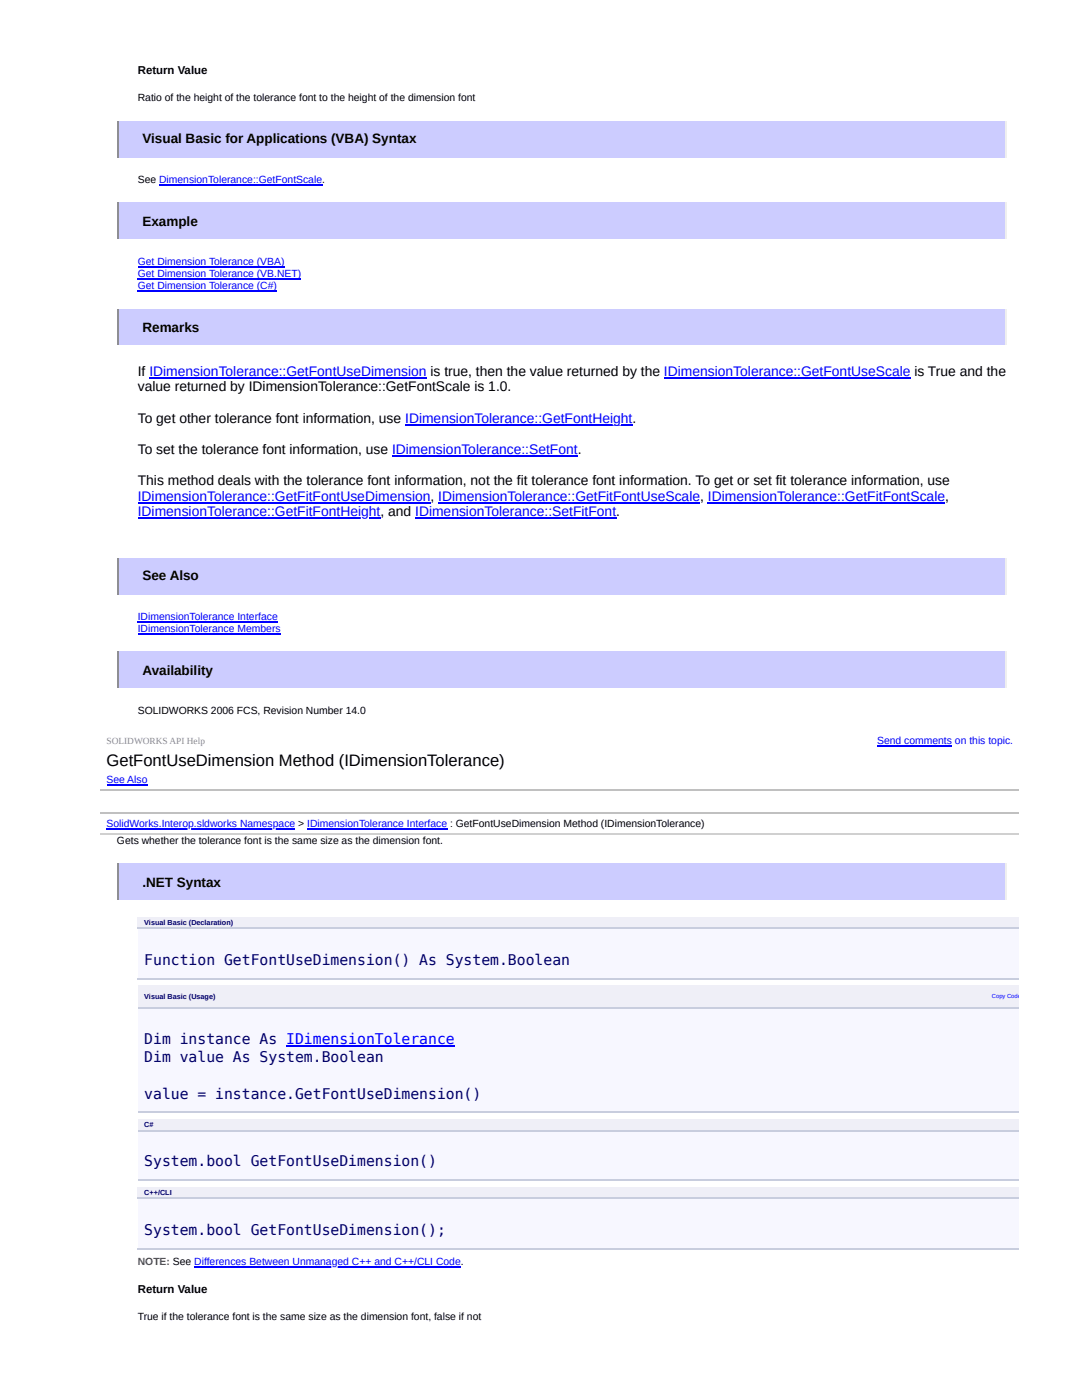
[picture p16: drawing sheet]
<svg xmlns="http://www.w3.org/2000/svg" width="216mm" height="279mm" viewBox="0 0 216 279" stroke-linecap="round" stroke-linejoin="round" font-family="sans-serif">
<defs><g id="words">
<text font-size="3.3" x="21.3" y="152.8">GetFontUseDimension Method (IDimensionTolerance)</text>
<g font-size="2.9" fill="#006">
<text x="28.8" y="192.6">Function GetFontUseDimension() As System.Boolean</text>
<text x="28.8" y="208.4">Dim instance As IDimensionTolerance</text>
<text x="28.8" y="212">Dim value As System.Boolean</text>
<text x="28.8" y="219.3">value = instance.GetFontUseDimension()</text>
<text x="28.8" y="232.8">System.bool GetFontUseDimension()</text>
<text x="28.8" y="246.5">System.bool GetFontUseDimension();</text>
</g>
<g font-size="2.8">
<text x="27.5" y="75">If IDimensionTolerance::GetFontUseDimension is true, then the value returned by the IDimensionTolerance::GetFontUseScale is True and the</text>
<text x="27.5" y="78.1">value returned by IDimensionTolerance::GetFontScale is 1.0.</text>
<text x="27.5" y="84.3">To get other tolerance font information, use IDimensionTolerance::GetFontHeight.</text>
<text x="27.5" y="90.6">To set the tolerance font information, use IDimensionTolerance::SetFont.</text>
<text x="27.5" y="96.8">This method deals with the tolerance font information, not the fit tolerance font information. To get or set fit tolerance information, use</text>
</g>
<g font-size="2.8" fill="#00f">
<text x="27.5" y="99.9">IDimensionTolerance::GetFitFontUseDimension, IDimensionTolerance::GetFitFontUseScale, IDimensionTolerance::GetFitFontScale,</text>
<text x="27.5" y="103">IDimensionTolerance::GetFitFontHeight, and IDimensionTolerance::SetFitFont.</text>
</g>
<g font-size="2.7">
<text x="28.4" y="28.5">Visual Basic for Applications (VBA) Syntax</text>
<text x="28.4" y="45.1">Example</text>
<text x="28.4" y="66.2">Remarks</text>
<text x="28.4" y="115.7">See Also</text>
<text x="28.4" y="134.7">Availability</text>
<text x="28.4" y="177">.NET Syntax</text>
</g>
<g font-size="2.3">
<text x="27.5" y="14.8">Return Value</text>
<text x="27.5" y="258">Return Value</text>
</g>
<g font-size="2.1">
<text x="27.5" y="20.2">Ratio of the height of the tolerance font to the height of the dimension font</text>
<text x="27.5" y="36.6">See DimensionTolerance::GetFontScale.</text>
<text x="27.5" y="142.5">SOLIDWORKS 2006 FCS, Revision Number 14.0</text>
<text x="23.3" y="168.4">Gets whether the tolerance font is the same size as the dimension font.</text>
<text x="27.5" y="263.4">True if the tolerance font is the same size as the dimension font, false if not</text>
</g>
<g font-size="2.1" fill="#00f">
<text x="27.5" y="52.9">Get Dimension Tolerance (VBA)</text>
<text x="27.5" y="55.3">Get Dimension Tolerance (VB.NET)</text>
<text x="27.5" y="57.6">Get Dimension Tolerance (C#)</text>
<text x="27.5" y="123.8">IDimensionTolerance Interface</text>
<text x="27.5" y="126.1">IDimensionTolerance Members</text>
<text x="175" y="148.4">Send comments on this topic.</text>
<text x="21.3" y="156.2">See Also</text>
<text x="21.3" y="165">SolidWorks.Interop.sldworks Namespace &gt; IDimensionTolerance Interface : GetFontUseDimension Method (IDimensionTolerance)</text>
</g>
<text font-size="2.1" fill="#f00" x="27.5" y="252.5">NOTE: See Differences Between Unmanaged C++ and C++/CLI Code.</text>
<text font-size="1.9" fill="#8c8c8c" x="21.3" y="148.4">SOLIDWORKS API Help</text>
<g font-size="1.4" fill="#006">
<text x="28.8" y="184.5">Visual Basic (Declaration)</text>
<text x="28.8" y="199.3">Visual Basic (Usage)</text>
<text x="28.8" y="225">C#</text>
<text x="28.8" y="238.5">C++/CLI</text>
</g>
<text font-size="1.2" fill="#00f" x="197.9" y="199.2">Copy Code</text>
</g></defs>
<path d="M23.3 24.1h177.6v7.3h-177.6z" fill="#ccf"/>
<path d="M200.7 24.1v7.3" fill="none" stroke="#eee" stroke-width=".26"/>
<path d="M23.5 24.1v7.3" fill="none" stroke="#9a9a9a" stroke-width=".26"/>
<path d="M23.3 40.5h177.6v7.2h-177.6z" fill="#ccf"/>
<path d="M200.7 40.5v7.2" fill="none" stroke="#eee" stroke-width=".26"/>
<path d="M23.5 40.5v7.2" fill="none" stroke="#9a9a9a" stroke-width=".26"/>
<path d="M23.3 61.8h177.6v7h-177.6z" fill="#ccf"/>
<path d="M200.7 61.8v7" fill="none" stroke="#eee" stroke-width=".26"/>
<path d="M23.5 61.8v7" fill="none" stroke="#9a9a9a" stroke-width=".26"/>
<path d="M23.3 111.3h177.6v7.3h-177.6z" fill="#ccf"/>
<path d="M200.7 111.3v7.3" fill="none" stroke="#eee" stroke-width=".26"/>
<path d="M23.5 111.3v7.3" fill="none" stroke="#9a9a9a" stroke-width=".26"/>
<path d="M23.3 130h177.6v7.3h-177.6z" fill="#ccf"/>
<path d="M200.7 130v7.3" fill="none" stroke="#eee" stroke-width=".26"/>
<path d="M23.5 130v7.3" fill="none" stroke="#9a9a9a" stroke-width=".26"/>
<path d="M20 145.8h183.2v20.8h-183.2z" fill="#fff"/>
<path d="M20 157.7h183.2M20 162.3h183.2" fill="none" stroke="#c0c0c0" stroke-width=".26"/>
<path d="M20 162.5h183.2v3.8h-183.2z" fill="#fff"/>
<path d="M20 166.5h183.2" fill="none" stroke="#d0d0d0" stroke-width=".26"/>
<path d="M23.3 172.3h177.6v7.3h-177.6z" fill="#ccf"/>
<path d="M200.7 172.3v7.3" fill="none" stroke="#eee" stroke-width=".26"/>
<path d="M23.5 172.3v7.3" fill="none" stroke="#9a9a9a" stroke-width=".26"/>
<g fill="#efeff7">
<path d="M27.5 183h154.7v2.3h-154.7z"/>
<path d="M182.2 183h21v2.3h-21z"/>
</g>
<path d="M27.5 185.3h175.7v9.9h-175.7z" fill="#f7f7ff"/>
<path d="M27.5 185.2h175.7M27.5 195.3h175.7" fill="none" stroke="#c8cdde" stroke-width=".26"/>
<g fill="#efeff7">
<path d="M27.5 196.7h102.5v4.4h-102.5z"/>
<path d="M130 196.7h73.2v4.4h-73.2z"/>
</g>
<path d="M27.5 201.1h175.7v20.8h-175.7z" fill="#f7f7ff"/>
<path d="M27.5 201.3h175.7M27.5 222h175.7" fill="none" stroke="#c8cdde" stroke-width=".26"/>
<g fill="#efeff7">
<path d="M27.5 223.4h105.9v2.1h-105.9z"/>
<path d="M133.4 223.4h69.8v2.1h-69.8z"/>
</g>
<path d="M27.5 225.5h175.7v10.1h-175.7z" fill="#f7f7ff"/>
<path d="M27.5 225.6h175.7M27.5 235.5h175.7" fill="none" stroke="#c8cdde" stroke-width=".26"/>
<g fill="#efeff7">
<path d="M27.5 236.9h129.5v2.4h-129.5z"/>
<path d="M157 236.9h46.2v2.4h-46.2z"/>
</g>
<path d="M27.5 239.3h175.7v9.8h-175.7z" fill="#f7f7ff"/>
<path d="M27.5 239.1h175.7M27.5 249.3h175.7" fill="none" stroke="#c8cdde" stroke-width=".26"/>
<g fill="none" stroke="#00f" stroke-width=".26">
<path d="M31.8 37h32.5M27.5 53.3h29.3M27.5 55.7h32.6M27.5 58h27.8M29.8 75.4h55.3M132.5 75.4h49.2M78.2 91h37.1M80.8 84.7h45.4M27.5 100.3h58.4M27.5 103.4h48.4M82.8 103.4h40.2M87.4 100.3h52.3"/>
<path d="M141.2 100.3h47.4M27.5 124.2h27.9M27.5 126.5h28.5M21.3 156.6h8.1M175 148.8h15M21.3 165.4h37.6M61.3 165.4h27.9M57.1 208.8h33.6M38.8 252.9h53.2"/>
</g>
<use href="#words"/>
</svg>
